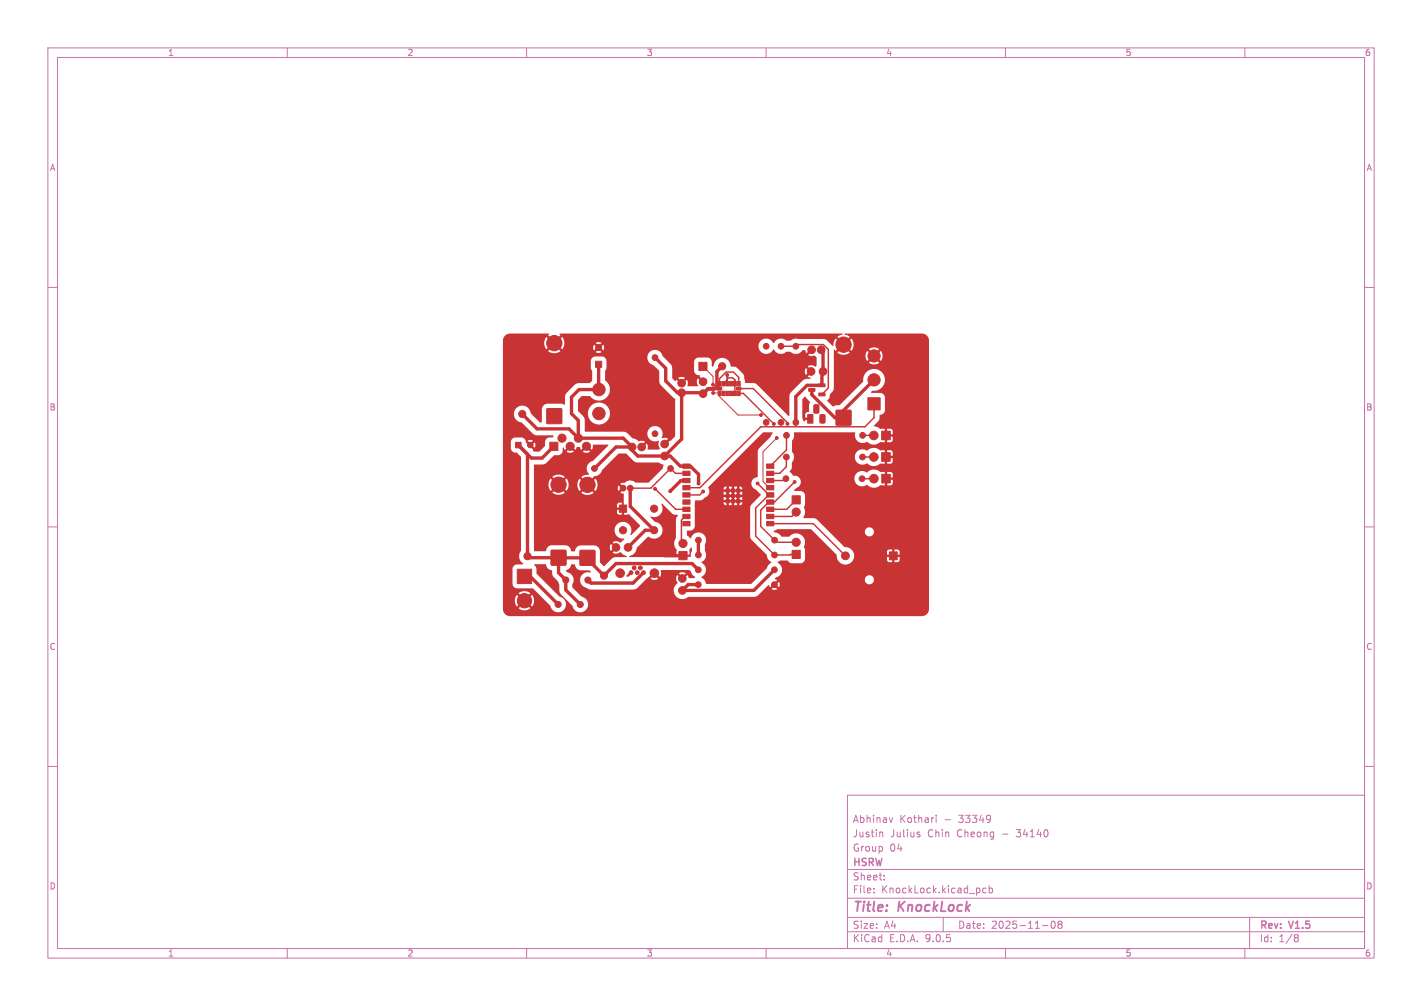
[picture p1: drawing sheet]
<svg xmlns="http://www.w3.org/2000/svg" width="297mm" height="210mm" viewBox="0 0 297 210" stroke-linecap="round" stroke-linejoin="round" font-family="sans-serif">
<defs><g id="words">
<g font-size="2.8" fill="#c872ab">
<text x="178" y="190.9">Title:</text>
<text x="187.7" y="190.9">KnockLock</text>
</g>
<g font-size="2.1" fill="#c872ab">
<text x="178" y="172">Abhinav</text>
<text x="187.9" y="172">Kothari</text>
<text x="197.2" y="172">-</text>
<text x="200.4" y="172">33349</text>
<text x="178" y="178">Group</text>
<text x="178" y="175">Justin</text>
<text x="185.8" y="178">04</text>
<text x="185.9" y="175">Julius</text>
<text x="193.8" y="175">Chin</text>
<text x="200" y="175">Cheong</text>
<text x="209.5" y="175">-</text>
<text x="212.7" y="175">34140</text>
<text x="178" y="184">Sheet:</text>
<text x="178" y="181.2">HSRW</text>
<text x="178" y="186.7">File:</text>
<text x="184.1" y="186.7">KnockLock.kicad_pcb</text>
<text x="178" y="196.9">KiCad</text>
<text x="178" y="194.1">Size:</text>
<text x="184.7" y="194.1">A4</text>
<text x="185.7" y="196.9">E.D.A.</text>
<text x="193.3" y="196.9">9.0.5</text>
<text x="200" y="194.1">Date:</text>
<text x="207" y="194.1">2025-11-08</text>
<text x="263" y="194.3">Rev:</text>
<text x="263" y="196.9">Id:</text>
<text x="267.1" y="196.9">1/8</text>
<text x="269.4" y="194.3">V1.5</text>
</g>
<g font-size="1.8" fill="#c872ab">
<text x="35" y="11.9">1</text>
<text x="85" y="11.9">2</text>
<text x="135" y="11.9">3</text>
<text x="185" y="11.9">4</text>
<text x="235" y="11.9">5</text>
<text x="285" y="11.9">6</text>
<text x="10.3" y="35.9">A</text>
<text x="285.4" y="35.9">A</text>
<text x="10.3" y="85.9">B</text>
<text x="285.3" y="85.9">B</text>
<text x="10.3" y="135.9">C</text>
<text x="285.3" y="135.9">C</text>
<text x="10.3" y="185.9">D</text>
<text x="285.3" y="185.9">D</text>
<text x="35" y="199.9">1</text>
<text x="85" y="199.9">2</text>
<text x="135" y="199.9">3</text>
<text x="185" y="199.9">4</text>
<text x="235" y="199.9">5</text>
<text x="285" y="199.9">6</text>
</g>
</g></defs>
<g fill="none" stroke="#c872ab" stroke-width=".21">
<path d="M10 10h277v190h-277zM12 12h273v186h-273zM60 10v2M110 10v2M160 10v2M210 10v2M260 10v2M10 60h2M285 60h2M10 110h2M285 110h2M10 160h2"/>
<path d="M177 166h108v32h-108zM184 173.7l.4 .2v.8M186.5 170.7l-.4 1M191.7 173.7l.4 .1M191.7 174.2l.4 .1 .1 .2-.2 .2h-.3M195.5 170.2v.1M195.5 170.7v1M206.8 170.3v1M206.9 170.8l-.1 .2M285 160h2M60 198v2M110 198v2"/>
<path d="M160 198v2M177 194.5h108M177 191.5h108M177 187.5h108M177 181.5h108M182.5 186.3v.1M182.5 185.5v.1M184.7 183.6v.1M184.7 182.8v.1M197 191.5v3M206 185.5l-.5-.1-.3 .3 .2 .6h.6M206.6 185.5l.4-.1 .3 .3-.1 .6h-.6"/>
<path d="M206.6 184.9v1.5M210 198v2M217.7 193.2h1.2M219.7 192.4l.2-.1a.8 .8 0 0 1 .5 .7 .8 .8 0 0 1-.5 .8 1 1 0 0 1-.2-1.4zM221.2 192.9l-.2-.2 .2-.4h.3l.3 .3-.3 .3M221.2 192.9l-.2 .3v.5l.2 .1h.3l.3-.3-.1-.4-.2-.2M221.2 192.9h.3M260 198v2M261 191.5v6.5M270.6 195.1h.3l.3 .3-.3 .3M270.6 195.7h.3M270.9 195.7l.2 .2 .1 .4-.3 .3h-.3"/>
</g>
<g fill="#c83434" stroke="#c83434" stroke-width=".21">
<path d="M185.8 115.2h1.6v1.6h-1.6z"/>
<path d="M124.4 75.4h1.3v1.3h-1.3z"/>
<path d="M142.6 96.9h1.5v.9h-1.5z"/>
<path d="M142.6 98.4h1.5v.9h-1.5z"/>
<path d="M142.6 99.9h1.5v.9h-1.5z"/>
<path d="M142.6 101.4h1.5v.9h-1.5z"/>
<path d="M142.6 102.9h1.5v.9h-1.5z"/>
<path d="M142.6 104.4h1.5v.9h-1.5z"/>
<path d="M142.6 105.9h1.5v.9h-1.5z"/>
<path d="M142.6 107.4h1.5v.9h-1.5z"/>
<path d="M142.6 108.9h1.5v.9h-1.5z"/>
<path d="M160.1 108.9h1.5v.9h-1.5z"/>
<path d="M160.1 107.4h1.5v.9h-1.5z"/>
<path d="M160.1 105.9h1.5v.9h-1.5z"/>
<path d="M160.1 104.4h1.5v.9h-1.5z"/>
<path d="M160.1 102.9h1.5v.9h-1.5z"/>
<path d="M160.1 101.4h1.5v.9h-1.5z"/>
<path d="M160.1 99.9h1.5v.9h-1.5z"/>
<path d="M160.1 98.4h1.5v.9h-1.5z"/>
<path d="M160.1 96.9h1.5v.9h-1.5z"/>
<path d="M152.7 103.2h.7v.7h-.7z"/>
<path d="M153.8 103.2h.7v.7h-.7z"/>
<path d="M153.8 102.1h.7v.7h-.7z"/>
<path d="M152.7 102.1h.7v.7h-.7z"/>
<path d="M151.6 102.1h.7v.7h-.7z"/>
<path d="M151.6 103.2h.7v.7h-.7z"/>
<path d="M151.6 104.3h.7v.7h-.7z"/>
<path d="M152.7 104.3h.7v.7h-.7z"/>
<path d="M153.8 104.3h.7v.7h-.7z"/>
<path d="M184.2 99h1.8v1.8h-1.8z"/>
<path d="M115.1 114.9h3.1v3.1h-3.1z"/>
<path d="M171 82h1.3v.6h-1.3z"/>
<path d="M171 80.1h1.3v.6h-1.3z"/>
<path d="M168.9 81.1h1.3v.6h-1.3z"/>
<path d="M146 75.6h1.7v1.7h-1.7z"/>
<path d="M184.1 94.5h1.8v1.8h-1.8z"/>
<path d="M121.2 114.9h3v3.1h-3z"/>
<path d="M114.2 85.3h3.1v3.1h-3.1z"/>
<path d="M165.4 103.5h1.7v1.7h-1.7z"/>
<path d="M181.3 83h2.5v2.6h-2.5z"/>
<path d="M174.7 85.7h3v3h-3z"/>
<path d="M154 79.6h.6v1h-.6z"/>
<path d="M153.2 79.6h.6v1h-.6z"/>
<path d="M152.4 79.6h.6v1h-.6z"/>
<path d="M151.6 79.6h.6v1h-.6z"/>
<path d="M150.8 79.6h.6v1h-.6z"/>
<path d="M150 79.6h.6v1h-.6z"/>
<path d="M149.8 80.8h.9v.6h-.9z"/>
<path d="M150 81.7h.6v.9h-.6z"/>
<path d="M150.8 81.7h.6v.9h-.6z"/>
<path d="M151.6 81.7h.6v.9h-.6z"/>
<path d="M152.4 81.7h.6v.9h-.6z"/>
<path d="M153.2 81.7h.6v.9h-.6z"/>
<path d="M154 81.7h.6v.9h-.6z"/>
<path d="M153.8 80.8h1v.6h-1z"/>
<path d="M184.1 90h1.8v1.8h-1.8z"/>
<path d="M107.7 92.3h1.1v1.2h-1.1z"/>
<path d="M141.8 115.1h1.7v1.7h-1.7z"/>
<path d="M165.4 114.9h1.7v1.7h-1.7z"/>
<path d="M108 118.8h3v3h-3z"/>
<path d="M168.7 86.5h1.1v1.8h-1.1z"/>
<path d="M170 84.5h.8l.2 .1 .1 1.4-.2 .2-.7 .1-.2-.2z"/>
<path d="M171.3 86.6l.8-.1 .2 .2v1.4l-.1 .2h-.7l-.2-.1z"/>
<path d="M114.8 92.3h1.7v1.7h-1.7z"/>
<path d="M129.4 105.4h1.5v1.5h-1.5z"/>
<circle cx="180.1" cy="95.4" r=".6"/>
<circle cx="164.2" cy="95.4" r=".6"/>
<circle cx="176.6" cy="116" r=".82"/>
<circle cx="125" cy="72.6" r=".64"/>
<circle cx="145.8" cy="122" r=".6"/>
<circle cx="161.7" cy="122" r=".6"/>
<circle cx="116.6" cy="126.2" r=".63"/>
<circle cx="118.2" cy="121.1" r=".63"/>
<circle cx="182.5" cy="99.9" r=".9"/>
<circle cx="138.8" cy="92.7" r=".8"/>
<circle cx="138.8" cy="95.2" r=".8"/>
<circle cx="122.8" cy="121.1" r=".63"/>
<circle cx="121.2" cy="126.2" r=".63"/>
<circle cx="116.7" cy="101.2" r="1.6"/>
<circle cx="163.1" cy="88.2" r=".6"/>
<circle cx="163.1" cy="72.3" r=".6"/>
<circle cx="126.1" cy="120.2" r=".75"/>
<circle cx="182.5" cy="95.4" r=".9"/>
<circle cx="145.9" cy="115.9" r=".6"/>
<circle cx="161.8" cy="115.9" r=".6"/>
<circle cx="122.7" cy="101.2" r="1.6"/>
<circle cx="115.8" cy="71.6" r="1.6"/>
<circle cx="166.3" cy="106.9" r=".85"/>
<circle cx="182.6" cy="79.3" r="1.28"/>
<circle cx="182.6" cy="74.3" r="1.28"/>
<circle cx="176.2" cy="72" r="1.6"/>
<circle cx="164.3" cy="90.9" r=".6"/>
<circle cx="180.2" cy="90.9" r=".6"/>
<circle cx="169.4" cy="77.5" r=".8"/>
<circle cx="171.9" cy="77.5" r=".8"/>
<circle cx="166.2" cy="72.3" r=".6"/>
<circle cx="166.2" cy="88.2" r=".6"/>
<circle cx="134.4" cy="119.5" r=".4"/>
<circle cx="133.7" cy="118.5" r=".4"/>
<circle cx="133.1" cy="119.5" r=".4"/>
<circle cx="132.4" cy="118.5" r=".4"/>
<circle cx="131.8" cy="119.5" r=".4"/>
<circle cx="136.7" cy="119.7" r=".9"/>
<circle cx="129.5" cy="119.7" r=".9"/>
<circle cx="182.5" cy="90.9" r=".9"/>
<circle cx="125.1" cy="86.3" r="1.3"/>
<circle cx="125.1" cy="81.3" r="1.3"/>
<circle cx="110.8" cy="92.9" r=".57"/>
<circle cx="110.2" cy="116.1" r=".75"/>
<circle cx="160" cy="88.2" r=".6"/>
<circle cx="160" cy="72.3" r=".6"/>
<circle cx="131.6" cy="101.9" r=".6"/>
<circle cx="130.1" cy="101.9" r=".6"/>
<circle cx="140.1" cy="97.8" r=".6"/>
<circle cx="124.2" cy="97.8" r=".6"/>
<circle cx="145.9" cy="112.8" r=".6"/>
<circle cx="161.8" cy="112.8" r=".6"/>
<circle cx="169.5" cy="73" r=".8"/>
<circle cx="171.5" cy="73" r=".8"/>
<circle cx="142.7" cy="113.5" r=".85"/>
<circle cx="166.3" cy="113.2" r=".85"/>
<circle cx="109.5" cy="125.4" r="1.5"/>
<circle cx="145.8" cy="118.9" r=".6"/>
<circle cx="161.7" cy="118.9" r=".6"/>
<circle cx="109.1" cy="86.4" r=".75"/>
<circle cx="117.4" cy="91.5" r=".85"/>
<circle cx="119.1" cy="93.2" r=".85"/>
<circle cx="120.8" cy="91.5" r=".85"/>
<circle cx="122.5" cy="93.2" r=".85"/>
<circle cx="134" cy="93.3" r=".8"/>
<circle cx="132" cy="93.3" r=".8"/>
<circle cx="142.4" cy="80" r=".8"/>
<circle cx="142.4" cy="82" r=".8"/>
<circle cx="142.5" cy="123.3" r=".8"/>
<circle cx="142.5" cy="120.8" r=".8"/>
<circle cx="146.8" cy="79.7" r=".8"/>
<circle cx="146.8" cy="82.2" r=".8"/>
<circle cx="128.7" cy="114.3" r=".8"/>
<circle cx="131.2" cy="114.3" r=".8"/>
<circle cx="136.6" cy="106.2" r=".75"/>
<circle cx="130.1" cy="110.7" r=".75"/>
<circle cx="136.6" cy="110.7" r=".75"/>
<circle cx="164.1" cy="99.9" r=".6"/>
<circle cx="180" cy="99.9" r=".6"/>
<circle cx="136.8" cy="74.6" r=".6"/>
<circle cx="136.8" cy="90.5" r=".6"/>
<circle cx="150.8" cy="76.5" r=".75"/>
<circle cx="126.7" cy="107.7" r=".3"/>
<circle cx="148.6" cy="121" r=".3"/>
<circle cx="153.1" cy="106.4" r=".3"/>
<circle cx="137.6" cy="114.7" r=".3"/>
<circle cx="151.9" cy="78.3" r=".3"/>
<circle cx="145.9" cy="100.9" r=".3"/>
<circle cx="140" cy="102.5" r=".3"/>
<circle cx="158.2" cy="100.9" r=".3"/>
<circle cx="161.6" cy="88.5" r=".3"/>
<circle cx="146.9" cy="102.6" r=".3"/>
<circle cx="166" cy="100.6" r=".3"/>
<circle cx="164.5" cy="88.5" r=".3"/>
<circle cx="162.2" cy="91.4" r=".3"/>
<circle cx="148.9" cy="80.3" r=".3"/>
<circle cx="158.9" cy="86.6" r=".3"/>
<circle cx="149" cy="82" r=".3"/>
<circle cx="136.8" cy="102" r=".3"/>
</g>
<g fill="none" stroke="#c83434" stroke-width=".7">
<path d="M125 76.1l.1 5.2h-4.2l-1.5 1.6v3.4l1.4 1.5v3.7M136.8 74.6l2.2 2.3v2.6l2.5 2.5h5.1l.2 .2 1.1-1.1h2.4M150.8 76.5l-1.1 1.1v3l-.6 .6h-1.3M171.5 73l.4 .4v4.1l-.2 .3v2.6h-3.1l-2.4 2.4v5.4M182.6 79.3l-6.4 6.4v1.5h-1.8l-4.8-4.8v-1M108.3 92.9l2.7 2.7h2.2l2.5-2.4M109.1 86.4l3.1 3.1h6.6l2 2M110.2 94.8v21.3l.3 .3 12.2 .1v.2l3.4 3.5 2.6-2.6h15.8l1.3 1.3M120.8 91.5h9.4l1.8 1.8M124.2 97.8h.1M132 93.3v.7l1.2 1.2h6.8l2.1 2.1h2.1l1.7 1.7v1.9M132 93.3h-3.3l-4.5 4.5"/>
<path d="M142.4 82v9.6l-3.6 3.6M116.7 116.5v3.1l1.5 1.5v2.1l3 3M131.6 101.9v3.8l5 5h-1.8l-3.6 3.6M134.4 119.5l-2.2 2.2h-8.8l-.6-.6M137.6 114.7l1.3 1.3h3.8M143.4 100.3h-1.2l-2.2 2.2M145.9 112.8v3.1M145.9 112.8h.1M161.7 118.9l-4.3 4.4h-14.9l1.2-1.3h2.1M109.5 120.3h1.2l5.9 5.9"/>
</g>
<g fill="none" stroke="#c83434" stroke-width=".3">
<path d="M151.9 79.3l-.8 .8h.8M151.9 78.6l.2 .3h.9l.5 .4M151.9 78.3v1.8M153.5 79.3v2.8M163.1 72.3h3.1l.4-.4h5.4l1 1.1v8l-1.3 1.3M166.1 72.3h.1M143.4 98.8h-2.3l-1-1-4.2 4.1h-4.3M150.3 81.1h.1M151.9 80.1h.1M154.3 80.1v-1.3l-1.1-1.1h-1.5l-1.4 1.3v2.1M154.3 81.1h3l7.2 7.2v.2M154.3 82.1h1l6.3 6.4"/>
<path d="M164.1 99.9l-.3 .4h-2.9M164.2 95.4v2l-1.3 1.4h-2M164.3 90.9v3l-3.4 3.4M180.1 95.4h2.4M180.2 90.9h2.3M182.5 90.9h.1M182.5 95.4h.1M182.5 99.9h-2.5M182.6 84.3v2.9l-1.9 1.9h-21.8l-12.7 12.7h-2.8M136.8 102l4.3 4.3h2.3M143.4 107.8h-.3l-.8 .8v4.5l.4 .4M146.9 102.6l-.8 .7h-2.7"/>
<path d="M158.2 100.9l2.4 2.4M160.9 100.3h.1M160.9 109.3h9l6.7 6.7M161.2 103.3h-.6l-2.8 2.8v5.8l4 4 4.5-.2M166 100.6l-4.2 4.2h-1.2l-1.7 1.7v3.4l3.3 3.3h4.1M166.3 106.9l-.9 .9h-4.5M166.3 104.4l-2 1.9h-3.4"/>
</g>
<path d="M146.8 76.5l2.1 2.1v1.7M149 82h1.2l.1 .8 3.8 3.8h4.8M162.2 91.4l-2.8 2.9v6.2l1.3 1.3h.2" fill="none" stroke="#c83434" stroke-width=".21"/>
<g fill="#c83434">
<path d="M105.4 70.1l.5-.3 .6-.2h8.1l.1 .2-.2 .2 .9 .9-.3 .4-1-1a2.08 2.08 0 0 0 0 2.6l1-.9 .3 .3-.9 1 .1 .1a2.09 2.09 0 0 0 2.5-.1l-1-1 .4-.3 .9 .9 .3-.4h6.2l.2 .7 .5-.6 .4 .4-.6 .5a1.14 1.14 0 0 0 1.2 0l-.5-.5 .4-.4 .5 .5a1.14 1.14 0 0 0 0-1.2l-.5 .6-.4-.4 .5-.5a1.14 1.14 0 0 0-1.2 0l.6 .5-.4 .4-.5-.6-.2 .6h-6.2a2.07 2.07 0 0 0-.3-2.2l-.9 1-.4-.4 1-.9-.2-.2 .1-.2h58.9l.1 .2-1.1 .5 .9 .9-.3 .4-1-.9-.3 .6-.2 .9-1.3-1.2-.6-.2-6-.1-1 .4h-.9a1.68 1.68 0 0 0-2.6 .5 1.64 1.64 0 0 0-2.6-.6 1.64 1.64 0 0 0 .1 2.6 1.64 1.64 0 0 0 2.5-.7 1.73 1.73 0 0 0 2.7 .5h.8a1.68 1.68 0 0 0 2.6-.3h.5l.2 .7 .7-.7 .4 .3-.7 .7 .8 .2a.6 .6 0 0 1 1 .3v1.7l-.4 .3a1.3 1.3 0 0 0-1.5-.1l.7 .6-.4 .4-.7-.6a1.29 1.29 0 0 0 0 1.4l.7-.7 .4 .3-.7 .7 .6 .3v.2h-1.1l-.5 .3-2.7 2.9-.1 4.4-.2 .2-6.6-6.7-.7-.2-1.7-.1-.3-1.4-.2-.5-1.4-1.3-1.1-.2a2.12 2.12 0 0 0-1.7-1.8 1.8 1.8 0 0 0-1.9 1.6l-.4 .2v-1a1 1 0 0 0-1-.9h-1.9l-.5 .3-.3 .6v2a1.18 1.18 0 0 0 1.2 .9l-.1 .2 .7 .7-.4 .3-.6-.6a1.5 1.5 0 0 0 0 1.6h-2.1l-.1-.1a1.3 1.3 0 0 0-.1-1.2l-.7 .6-.4-.3 .7-.7a1.29 1.29 0 0 0-1.5 0l.7 .7-.3 .3-.7-.6-.3 .3-.6-.6-.1-2.6-1.9-2.1a1.61 1.61 0 0 0-2.7-.8 1.61 1.61 0 0 0 .7 2.7l1.3 1.3v2.1l.2 .6 3.1 3.1v7.8l-1.8 1.6-.3-.4 .6-.7-.4-.2h-.9a1.61 1.61 0 0 0-1-2.4 1.61 1.61 0 0 0-2 1.7 1.61 1.61 0 0 0 2.3 1.3l.1 .1a1.71 1.71 0 0 0 .2 1.5l-.2 .2h-2.3v-.8l-.2-.4-.7 .7-.3-.4 .6-.7a1.35 1.35 0 0 0-1.3-.1l-.6-.4-.7-.2-1.1-1.1-.5-.2-8.3-.1-.1-2.6-.3-.6-.7-.7h1.7v.3a2.31 2.31 0 0 0 3.5 1.8 2.31 2.31 0 0 0 0-4 2.31 2.31 0 0 0-3.5 1.9h-1.7l-.4-.4v-2.3l.8-.8h1.7a2.33 2.33 0 0 0 3.6 .2 2.33 2.33 0 0 0-.4-3.5v-2l.3-.7-.1-1.7-.2-.3-.6-.3-1.8 .1a.99 .99 0 0 0-.6 .9v1.5l.3 .5v2l-.4 .5-2.5 .1-.7 .3-2 2.1-.2 2.1-.7-.2h-2.8a1.24 1.24 0 0 0-1.2 1.2l-.1 2.7-.4-.1-1.9-1.9a1.76 1.76 0 0 0-1.8-1.5 1.76 1.76 0 0 0-1.7 1.7 1.76 1.76 0 0 0 1.6 1.8l2.6 2.5 .6 .2h3.5l-.1 .4h-.7a.99 .99 0 0 0-1 1v.8l-1.1 1.1-1.2 .1-.7-1 .3-.4 .6 .6a1.08 1.08 0 0 0 0-1.2l-.6 .6-.3-.4 .5-.5a1.08 1.08 0 0 0-1.1 0l.5 .5-.3 .4-.5-.5-.2-.6-.3-.3-.4-.2h-1.4a.99 .99 0 0 0-.9 1v1.4a1.12 1.12 0 0 0 1.3 .8l.8 .9v19.5a1.9 1.9 0 0 0 .5 2.8l-1.4 .1a1 1 0 0 0-.9 1v3.1a.99 .99 0 0 0 1 .9h3.3l3.6 3.7a1.65 1.65 0 0 0 2.8 .8 1.65 1.65 0 0 0-.9-2.8l-4.8-4.8v-1.1l-.4-.8h2.4a1.62 1.62 0 0 0 1.3 1.3l.2 1.2 1 1.1 .3 .6v1.3l.2 .6 2.6 2.6a1.65 1.65 0 0 0 2.8 .8 1.65 1.65 0 0 0-.9-2.7l-1.9-2-.1-.6a1.68 1.68 0 0 0-1.1-2.6l-.2-.4a1.7 1.7 0 0 0 1.2-1.2h.6l.1 .2a1.25 1.25 0 0 0 1.2 1.1h1.8l.3 .3a1.87 1.87 0 0 0-2.2 1.5 1.99 1.99 0 0 0 1.5 2l.6 .2h9l.8-.3 3-2.9 .4 .3-.6 .6a1.38 1.38 0 0 0 1.6 0l-.6-.6 .3-.3 .6 .6 .2-.5v-.9l.1-.1h5.8l1.3 1.5-.3 .2h-1l-.3-.7-.7 .7-.3-.3 .6-.8a1.29 1.29 0 0 0-1.4 .1l.7 .7-.4 .3-.7-.6a1.58 1.58 0 0 0 .1 1.6 1.82 1.82 0 0 0-.4 2.7 1.82 1.82 0 0 0 2.7 .2h13.7l.8-.3 2.2-2.2 .3 .5 .5-.5 .4 .3-.5 .6a1.1 1.1 0 0 0 1.1 0l-.5-.6 .3-.3 .6 .5a1.1 1.1 0 0 0 0-1.1l-.6 .5-.3-.4 .5-.5-.4-.2h18.7a.96 .96 0 0 0 1.3 1 .96 .96 0 0 0 .3-1.6 .96 .96 0 0 0-1.5 .5l-.1 .1h-18.7l.2-.4a1.67 1.67 0 0 0 1.2-1.4 1.67 1.67 0 0 0-.9-1.7l.5-.4h1.6l.8 .6h1.9a.99 .99 0 0 0 .9-1v-1.9l-.2-.5a1.92 1.92 0 0 0-.5-2.5 1.92 1.92 0 0 0-2.6 .3h-1.5l-.2-.1a1.89 1.89 0 0 0-1.3-.8l-.2-.3 .8-.3h7l5.4 5.4a1.82 1.82 0 0 0 2.1 1.9 1.82 1.82 0 0 0 1.3-2.6h7.1v.6h.8v.5h-.8v.7l.2 .3h.8v-.8h.5v.8h.7l.4-.3v-.7h-.8v-.5h.8v-.7l-.4-.4h-.7v.8h-.5v-.8l-.8 .1-.2 .4h-7.1a2.05 2.05 0 0 0-1.8-1l-3.3-3.3h7.5a.96 .96 0 0 0 1.3 1 .96 .96 0 0 0 .3-1.6 .96 .96 0 0 0-1.5 .5l-.1 .1h-7.5l-2.6-2.6-.5-.1-2.2-.1a2.3 2.3 0 0 0 .1-2.3l.2-.5v-2.2l-.6-.5-1.6-.1v-.2l.5-.5a1.3 1.3 0 0 0 .6-2h11.4v.3a1.71 1.71 0 0 0 2.7 1.1 2.02 2.02 0 0 0 2.9 .1h.8v-1h.5v1l1-.1 .2-1h-1.1v-.5h1.1v-.7l-.3-.4-.9-.1v1h-.5v-1l-.9 .1a2.11 2.11 0 0 0-2.9 0 1.6 1.6 0 0 0-2.6 1.2h-11.4l-.5-.4-.8-.1-.8-.9 .5-.7v-1.1l.3-.6 .1-.7h12.7a1.7 1.7 0 0 0 2.7 1.5 2.03 2.03 0 0 0 2.7 0h.9v-1h.5v1l1-.1 .1-1.1h-1v-.5h1v-.6l-.2-.4-.9-.1v1h-.5v-1h-.9a2.12 2.12 0 0 0-2.9 .1 1.6 1.6 0 0 0-2.5 1.2h-12.7l-.4-1 .1-2.4a2.19 2.19 0 0 0 .3-1.6h12.8a1.75 1.75 0 0 0 .6 1.9 1.75 1.75 0 0 0 2 .1 2.02 2.02 0 0 0 2.7 0h.9v-1h.5v1l1-.1 .1-1h-1v-.5h1v-.7l-.2-.4-.9-.1v1h-.5v-1l-.9 .1-.6-.4-.7-.2v-.2l.9-1 .3-1.2a.99 .99 0 0 0 1-1v-2.7a1.01 1.01 0 0 0-.9-.9h-1.9l-.1-.2 .3-.2a2.29 2.29 0 0 0 2.6-2.3 2.29 2.29 0 0 0-2.5-2.3 2.29 2.29 0 0 0-2 2.7l-5 4.9h-.7l-.7 .3-1.1-1.2v-.2a1.22 1.22 0 0 0 .5-1.2l.7-.7 .2-.5v-6.9h6.6l.1 .7 .2 .5 .7-.7 .4 .4-.6 .7a1.77 1.77 0 0 0 2-.1l-.6-.6 .3-.4 .7 .6a1.77 1.77 0 0 0 0-2.1l-.7 .7-.3-.4 .5-.7a1.77 1.77 0 0 0-2 .1l.7 .6-.4 .4-.7-.7-.3 1h-6.6v-1.2h.2l.1 .3 1-1 .3 .4-.9 .9a2.08 2.08 0 0 0 2.6 0l-1-.9 .4-.4 .9 1 .1-.2a2.09 2.09 0 0 0-.1-2.4l-.9 .9-.4-.4 1-.9-1.1-.5v-.1l16.1-.1a1.5 1.5 0 0 1 1.5 1.6v55.9a1.5 1.5 0 0 1-1.5 1.5h-86a1.51 1.51 0 0 1-1.5-1.5v-1.8h2.5l.1 .8 .4 .5 .9-.9 .3 .4-.9 .9 .1 .1a1.99 1.99 0 0 0 2.4-.1l-.9-.9 .3-.4 .9 .9 .1-.1a1.99 1.99 0 0 0-.1-2.3l-.9 .9-.3-.4 .9-.9-.1-.1a1.99 1.99 0 0 0-2.4 .1l.9 .9-.3 .4-.9-.9-.5 1.1h-2.5v-54.2z"/>
<path d="M159.4 90.3l1.9-.1 .1 .2-.5 .8-2.5 2.7-.1 5.7a1.34 1.34 0 0 0-1.4 1.1 1.34 1.34 0 0 0 1 1.5l1 1.1-1.9 2-.3 .5v6.4l.3 .5 3.2 3.2a1.84 1.84 0 0 0 .9 1.5v.1a1.59 1.59 0 0 0-.9 1.1l-3.3 3.3h-9.3l-.2-.2a1.98 1.98 0 0 0-.9-1.2 1.72 1.72 0 0 0 1-1.5 1.72 1.72 0 0 0-1-1.6 1.69 1.69 0 0 0 .7-2.4v-1.4a1.64 1.64 0 0 0-.8-2.3 1.64 1.64 0 0 0-2.2 1.1l-.7-.6v-.9l.1-.1a1.16 1.16 0 0 0 1.5-.9v-4.9h6l.2 .3 .3 .2h3l.4-.3v-.3h-.6v.6h-.5v-.6h-.6v.6h-.5v-.6h-.6v.6h-.5v-.6h-.6v.1h-6v-.4l.1-.1 1.4-.1 .6-.5h3.9v.5h3.9v-.6h-.6v.6h-.5v-.6h-.6v.6h-.5v-.6h-.6v.6h-.5v-.6h-.6v.1h-3.9l.6-.4 .3-.7h3v.5h3.9v-.6h-.6v.6h-.5v-.6h-.6v.6h-.5v-.6h-.6v.6h-.5v-.6h-.6v.1h-3l-.1-.8 7 .2v-.4l-.4-.2h-.2v.6h-.5v-.6h-.6v.6h-.5v-.6h-.6v.6h-.5v-.6l-.4 .1-.2 .3h-3.1l-.1-.2z"/>
<path d="M130.9 120l.5-.4 .3 .2v.2l-.4 .4h-.4z"/>
<path d="M111.5 97l2.2-.1 2-1.8 .9-.1a.99 .99 0 0 0 .9-.9l.1-.7 .4 .5 .5-.5 .4 .3-.6 .6a1.33 1.33 0 0 0 1.5 0l-.5-.6 .3-.3 .6 .5a.57 .57 0 0 1 .6-.6 .57 .57 0 0 1 .6 .6l.5-.5 .4 .3-.5 .6a1.34 1.34 0 0 0 1.4 0l-.5-.6 .3-.3 .6 .5 .3-1.1 3.2 .1-3.2 3.3a1.7 1.7 0 0 0-.9 2.8l-.1 .1a2.07 2.07 0 0 0-1.5 .5l.9 .9-.3 .4-.9-1-.1 .1a2.09 2.09 0 0 0 .1 2.5l.9-.9 .3 .3-.9 1 .1 .1a2.09 2.09 0 0 0 2.5-.1l-.9-1 .3-.3 1 .9 .3-.7h4.3l.2 .7 .6-.6-.6-.6-.2 .5h-4.3a2.07 2.07 0 0 0-.3-1.9l-1 1-.3-.4 1-1.1a1.67 1.67 0 0 0 1.6-1.3l3.6-3.4h1.5l1.5 1.5 .6 .3h4.7l1 .6-.2 .7-2.9 2.9-2.7 .1a1.74 1.74 0 0 0-2.4 0l-.9 .2 .6 .5-.3 .4 .3 .4-.6 .5 .8 .3v2.6l-.4 .1v-.9l-.9 .2-.1 .8h.8v.5h-.8v.8l.4 .2h.6v-.8h.5v.8l.9-.1 2.4 2.4-1.8 2h-.2a1.8 1.8 0 0 0-1-2.7 1.8 1.8 0 0 0-2.3 1.6 1.8 1.8 0 0 0 2 1.9l-.8 .8a1.33 1.33 0 0 0-1.7-.1l.7 .7-.3 .3-.7-.6a1.29 1.29 0 0 0 0 1.4l.7-.7 .3 .4-.6 .7a1.58 1.58 0 0 0 1.6-.1l.6 .5 .7 .3v.2l-2.8 .1-2 1.8-.8-.8-.1-2.7a1.24 1.24 0 0 0-1.1-.8h-2.9a1.65 1.65 0 0 0-1.2 1.2h-.7a1.39 1.39 0 0 0-1.2-1.3h-3a1.94 1.94 0 0 0-1.2 1.3h-2.3l-.1-.2v-13.9h3.1l.1 .9 .3 .6 .9-1 .4 .4-.9 .9 .1 .1a2.09 2.09 0 0 0 2.5-.1l-1-.9 .4-.4 .9 1 .1-.1a2.09 2.09 0 0 0-.1-2.5l-.9 .9-.4-.3 1-1-.2-.1a2.09 2.09 0 0 0-2.4 .1l.9 1-.4 .3-.9-.9-.4 1.1h-3.1z"/>
<path d="M138.1 105.2h.2l2.2 2.1 1.1 .2-.4 1v3.8a2.1 2.1 0 0 0 .2 2.6l-.1 .8h.9v.5l-10.7 .1-.1-.1a2.11 2.11 0 0 0 1.6-1.8l2.3-2.4a1.83 1.83 0 0 0 2.4 0 1.83 1.83 0 0 0 .4-2.3 1.91 1.91 0 0 0-1.3-.8l-.9-.9v-.1a1.85 1.85 0 0 0 2.1-.6 1.85 1.85 0 0 0 .1-2.1z"/>
<path d="M144.3 114.3h.2v.7l-.2 .5v.7h-1.2v-.5h.9l-.1-.9z"/>
<path d="M168.1 82.8h.2l.9 1.2-.2 .5-.1 1.5a.56 .56 0 0 0-.7 .5v.7h.7l.3 .2v.3h-1v.2h-.3l-.3-.6v-3.9z"/>
</g>
<use href="#words"/>
</svg>
